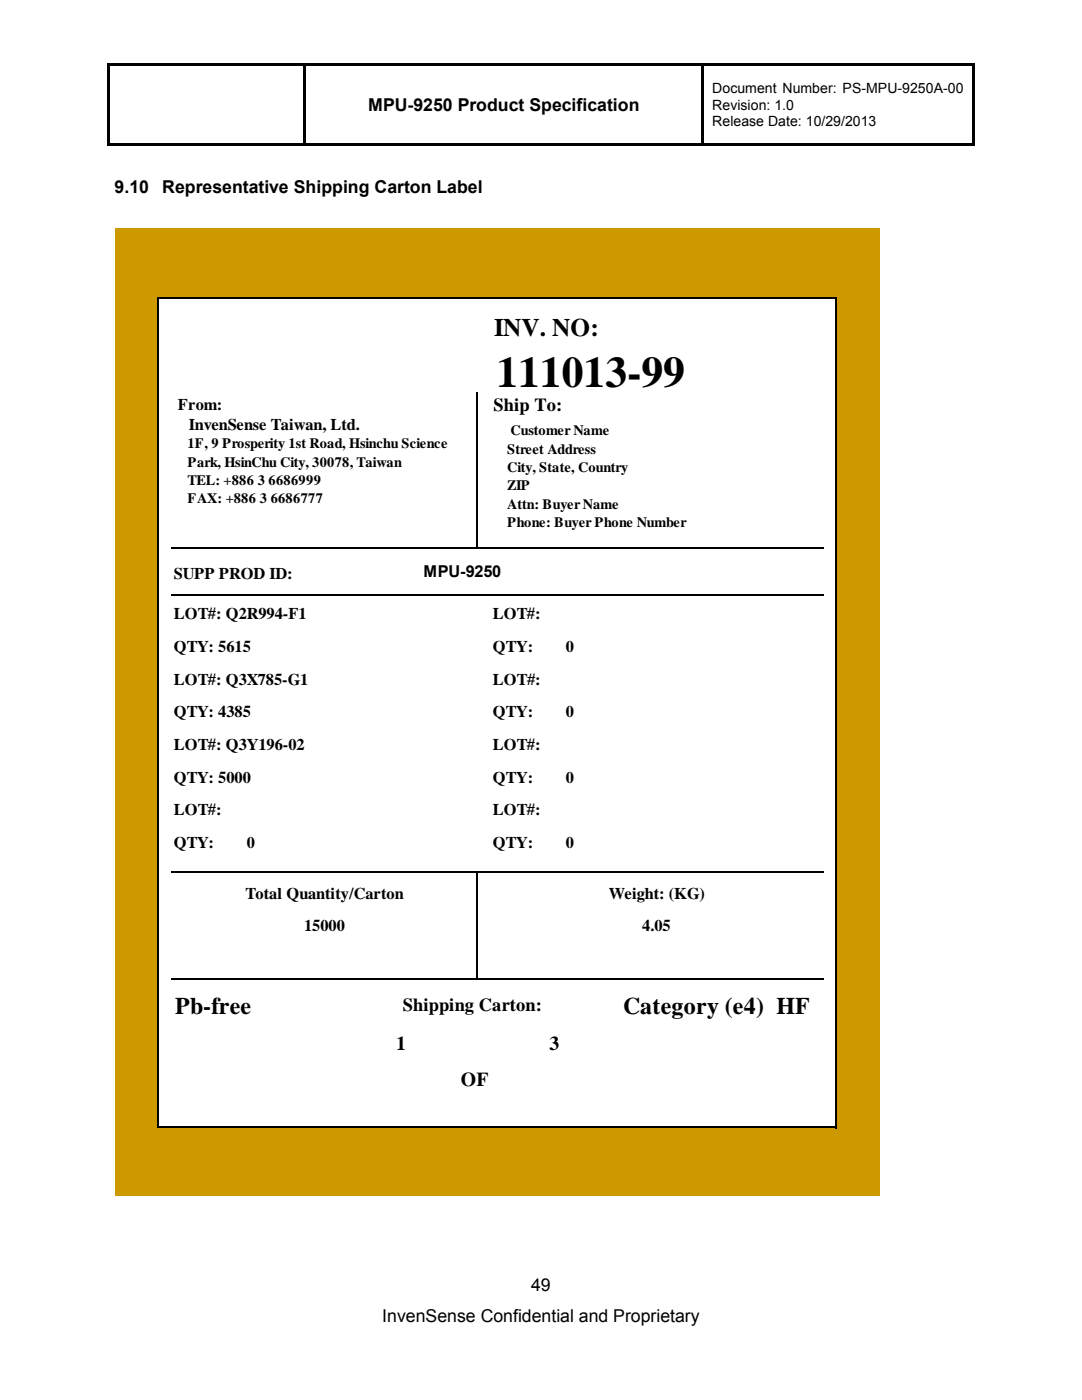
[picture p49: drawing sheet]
<svg xmlns="http://www.w3.org/2000/svg" width="216mm" height="279mm" viewBox="0 0 216 279" stroke-linecap="round" stroke-linejoin="round" font-family="sans-serif">
<defs><g id="words">
<text font-size="8.7" x="99" y="77.2">111013-99</text>
<text font-size="5" x="98.6" y="67">INV. NO:</text>
<g font-size="4.8">
<text x="35" y="202.3">Pb-free</text>
<text x="124.3" y="202.3">Category (e4) HF</text>
</g>
<g font-size="3.9">
<text x="79" y="209.5">1</text>
<text x="109.6" y="209.5">3</text>
<text x="92" y="216.8">OF</text>
</g>
<g font-size="3.7">
<text x="98.5" y="82">Ship To:</text>
<text x="80.4" y="201.7">Shipping Carton:</text>
</g>
<g font-size="3.5">
<text x="73.5" y="22.2">MPU-9250 Product Specification</text>
<text x="22.9" y="38.6">9.10</text>
<text x="32.4" y="38.6">Representative Shipping Carton Label</text>
<text x="106" y="257.6">49</text>
<text x="76.3" y="263.8">InvenSense Confidential and Proprietary</text>
</g>
<g font-size="3.3">
<text x="35.5" y="81.8">From:</text>
<text x="37.7" y="85.9">InvenSense Taiwan, Ltd.</text>
<text x="34.7" y="115.5">SUPP PROD ID:</text>
<text x="84.5" y="115.1">MPU-9250</text>
<text x="34.7" y="123.5">LOT#: Q2R994-F1</text>
<text x="98.4" y="123.5">LOT#:</text>
<text x="34.7" y="130.1">QTY: 5615</text>
<text x="98.4" y="130.1">QTY:</text>
<text x="112.9" y="130.1">0</text>
<text x="34.7" y="136.6">LOT#: Q3X785-G1</text>
<text x="98.4" y="136.6">LOT#:</text>
<text x="34.7" y="143.2">QTY: 4385</text>
<text x="98.4" y="143.2">QTY:</text>
<text x="112.9" y="143.2">0</text>
<text x="34.7" y="149.7">LOT#: Q3Y196-02</text>
<text x="98.4" y="149.7">LOT#:</text>
<text x="34.7" y="156.2">QTY: 5000</text>
<text x="98.4" y="156.2">QTY:</text>
<text x="112.9" y="156.2">0</text>
<text x="34.7" y="162.7">LOT#:</text>
<text x="98.4" y="162.7">LOT#:</text>
<text x="34.7" y="169.2">QTY:</text>
<text x="49.3" y="169.2">0</text>
<text x="98.4" y="169.2">QTY:</text>
<text x="112.9" y="169.2">0</text>
<text x="49" y="179.3">Total Quantity/Carton</text>
<text x="121.5" y="179.3">Weight: (KG)</text>
<text x="60.7" y="185.8">15000</text>
<text x="128.1" y="185.8">4.05</text>
</g>
<g font-size="2.9">
<text x="37.4" y="89.5">1F, 9 Prosperity 1st Road, Hsinchu Science</text>
<text x="101.9" y="86.7">Customer Name</text>
<text x="37.4" y="93.1">Park, HsinChu City, 30078, Taiwan</text>
<text x="101.2" y="90.6">Street Address</text>
<text x="101.2" y="94.2">City, State, Country</text>
<text x="37.4" y="96.8">TEL: +886 3 6686999</text>
<text x="37.4" y="100.5">FAX: +886 3 6686777</text>
<text x="101.2" y="97.9">ZIP</text>
<text x="101.2" y="101.6">Attn: Buyer Name</text>
<text x="101.2" y="105.2">Phone: Buyer Phone Number</text>
</g>
<g font-size="2.8">
<text x="142.1" y="18.6">Document Number: PS-MPU-9250A-00</text>
<text x="142.1" y="21.9">Revision: 1.0</text>
<text x="142.1" y="25.1">Release Date: 10/29/2013</text>
</g>
</g></defs>
<path d="M21.4 12.7h.5v.5h-.5zM21.4 12.7h173.1v.5h-173.1zM193.9 12.7h.6v.5h-.6zM21.4 13.2h.5v15.9h-.5zM21.4 28.6h39.2v.5h-39.2zM60.6 13.2h.5v15.9h-.5zM61.1 28.6h78.9v.5h-78.9zM140 13.2h.5v15.9h-.5zM140.5 28.6h53.4v.5h-53.4zM193.9 13.2h.6v15.9h-.6zM193.9 28.6h.6v.5h-.6z" fill="#000"/>
<g fill="#cc9a00">
<path d="M23 45.6h152.6v14h-152.6z"/>
<path d="M23 59.5h8.7v165.6h-8.7z"/>
</g>
<path d="M31.6 59.5h135.3v165.6h-135.3z" fill="#fff"/>
<g fill="#cc9a00">
<path d="M166.8 59.5h8.8v165.6h-8.8z"/>
<path d="M23 225h152.6v13.6h-152.6z"/>
</g>
<path d="M31.6 59.4v165.7M31.7 59.5h135.2M166.8 59.6v165.5M34.1 109.4h130.2M34.1 118.7h130.2M34.1 174h130.2M31.7 225h135.2" fill="none" stroke="#000" stroke-width=".28"/>
<path d="M95.2 78.3v31.3M95.2 174.2v21.3M34.1 195.4h130.2" fill="none" stroke="#000" stroke-width=".25"/>
<use href="#words"/>
</svg>
